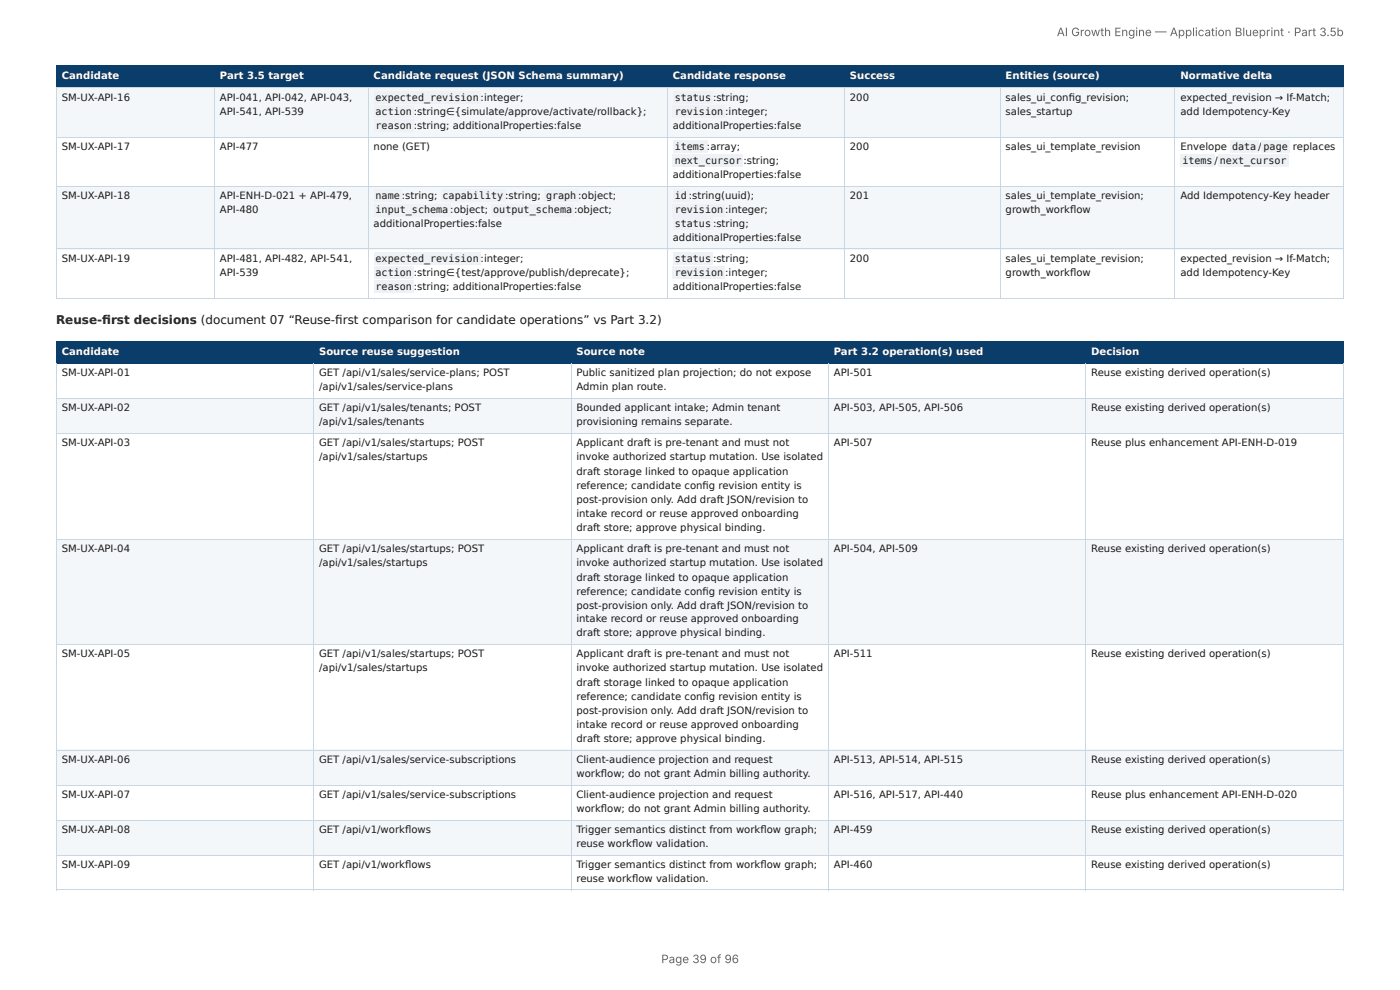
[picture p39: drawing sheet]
<svg xmlns="http://www.w3.org/2000/svg" width="297mm" height="210mm" viewBox="0 0 297 210" stroke-linecap="round" stroke-linejoin="round" font-family="sans-serif">
<defs><g id="words">
<g font-size="2.5" fill="#666">
<text x="224.5" y="7.7">AI Growth Engine — Application Blueprint · Part 3.5b</text>
<text x="140.4" y="204.5">Page 39 of 96</text>
</g>
<text font-size="2.5" fill="#1a1a1a" x="11.9" y="68.8">Reuse-fi rst decisions (document 07 “Reuse-fi rst comparison for candidate operations” vs Part 3.2)</text>
<g font-size="2.1" fill="#fff">
<text x="13.1" y="16.8">Candidate</text>
<text x="46.7" y="16.8">Part 3.5 target</text>
<text x="79.4" y="16.8">Candidate request (JSON Schema summary)</text>
<text x="142.9" y="16.8">Candidate response</text>
<text x="180.5" y="16.8">Success</text>
<text x="213.6" y="16.8">Entities (source)</text>
<text x="250.7" y="16.8">Normative delta</text>
<text x="13.1" y="75.5">Candidate</text>
<text x="67.8" y="75.5">Source reuse suggestion</text>
<text x="122.4" y="75.5">Source note</text>
<text x="177.1" y="75.5">Part 3.2 operation(s) used</text>
<text x="231.8" y="75.5">Decision</text>
</g>
<g font-size="2.1" fill="#1a1a1a">
<text x="13.1" y="21.4">SM-UX-API-16</text>
<text x="46.7" y="21.4">API-041, API-042, API-043,</text>
<text x="79.8" y="21.4">expected_revision :integer;</text>
<text x="143.3" y="21.4">status</text>
<text x="151.4" y="21.4">:string;</text>
<text x="180.5" y="21.4">200</text>
<text x="213.6" y="21.4">sales_ui_confi g_revision;</text>
<text x="250.7" y="21.4">expected_revision → If-Match;</text>
<text x="46.7" y="24.4">API-541, API-539</text>
<text x="79.8" y="24.4">action</text>
<text x="79.8" y="27.4">reason</text>
<text x="87.9" y="24.4">:string∈{simulate/approve/activate/rollback};</text>
<text x="87.9" y="27.4">:string; additionalProperties:false</text>
<text x="142.9" y="27.4">additionalProperties:false</text>
<text x="143.3" y="24.4">revision</text>
<text x="154" y="24.4">:integer;</text>
<text x="213.6" y="24.4">sales_startup</text>
<text x="250.7" y="24.4">add Idempotency-Key</text>
<text x="13.1" y="31.8">SM-UX-API-17</text>
<text x="46.7" y="31.8">API-477</text>
<text x="79.4" y="31.8">none (GET)</text>
<text x="143.3" y="31.8">items :array;</text>
<text x="143.3" y="34.9">next_cursor</text>
<text x="157.9" y="34.9">:string;</text>
<text x="180.5" y="31.8">200</text>
<text x="213.6" y="31.8">sales_ui_template_revision</text>
<text x="250.7" y="31.8">Envelope</text>
<text x="251.1" y="34.9">items</text>
<text x="258" y="34.9">/</text>
<text x="259.1" y="34.9">next_cursor</text>
<text x="261.7" y="31.8">data /</text>
<text x="268.4" y="31.8">page</text>
<text x="274.6" y="31.8">replaces</text>
<text x="142.9" y="37.9">additionalProperties:false</text>
<text x="13.1" y="42.3">SM-UX-API-18</text>
<text x="46.7" y="42.3">API-ENH-D-021 + API-479,</text>
<text x="46.7" y="45.3">API-480</text>
<text x="79.8" y="42.3">name</text>
<text x="79.8" y="45.3">input_schema :object;</text>
<text x="85.3" y="42.3">:string;</text>
<text x="94" y="42.3">capability :string;</text>
<text x="104.8" y="45.3">output_schema</text>
<text x="116" y="42.3">graph :object;</text>
<text x="121.9" y="45.3">:object;</text>
<text x="143.3" y="42.3">id :string(uuid);</text>
<text x="143.3" y="45.3">revision</text>
<text x="154" y="45.3">:integer;</text>
<text x="180.5" y="42.3">201</text>
<text x="213.6" y="42.3">sales_ui_template_revision;</text>
<text x="213.6" y="45.3">growth_workfl ow</text>
<text x="250.7" y="42.3">Add Idempotency-Key header</text>
<text x="79.4" y="48.1">additionalProperties:false</text>
<text x="142.9" y="51.1">additionalProperties:false</text>
<text x="143.3" y="48.1">status</text>
<text x="151.4" y="48.1">:string;</text>
<text x="13.1" y="55.6">SM-UX-API-19</text>
<text x="46.7" y="55.6">API-481, API-482, API-541,</text>
<text x="46.7" y="58.6">API-539</text>
<text x="79.8" y="55.6">expected_revision :integer;</text>
<text x="79.8" y="58.6">action</text>
<text x="87.9" y="58.6">:string∈{test/approve/publish/deprecate};</text>
<text x="143.3" y="55.6">status</text>
<text x="143.3" y="58.6">revision</text>
<text x="151.4" y="55.6">:string;</text>
<text x="154" y="58.6">:integer;</text>
<text x="180.5" y="55.6">200</text>
<text x="213.6" y="55.6">sales_ui_template_revision;</text>
<text x="213.6" y="58.6">growth_workfl ow</text>
<text x="250.7" y="55.6">expected_revision → If-Match;</text>
<text x="250.7" y="58.6">add Idempotency-Key</text>
<text x="79.8" y="61.6">reason</text>
<text x="87.9" y="61.6">:string; additionalProperties:false</text>
<text x="142.9" y="61.6">additionalProperties:false</text>
<text x="13.1" y="79.9">SM-UX-API-01</text>
<text x="67.8" y="79.9">GET /api/v1/sales/service-plans; POST</text>
<text x="67.8" y="82.9">/api/v1/sales/service-plans</text>
<text x="122.4" y="79.9">Public sanitized plan projection; do not expose</text>
<text x="122.4" y="82.9">Admin plan route.</text>
<text x="177.1" y="79.9">API-501</text>
<text x="231.8" y="79.9">Reuse existing derived operation(s)</text>
<text x="13.1" y="87.3">SM-UX-API-02</text>
<text x="67.8" y="87.3">GET /api/v1/sales/tenants; POST</text>
<text x="122.4" y="87.3">Bounded applicant intake; Admin tenant</text>
<text x="177.1" y="87.3">API-503, API-505, API-506</text>
<text x="231.8" y="87.3">Reuse existing derived operation(s)</text>
<text x="13.1" y="94.7">SM-UX-API-03</text>
<text x="67.8" y="90.3">/api/v1/sales/tenants</text>
<text x="67.8" y="94.7">GET /api/v1/sales/startups; POST</text>
<text x="122.4" y="90.3">provisioning remains separate.</text>
<text x="122.4" y="94.7">Applicant draft is pre-tenant and must not</text>
<text x="177.1" y="94.7">API-507</text>
<text x="231.8" y="94.7">Reuse plus enhancement API-ENH-D-019</text>
<text x="67.8" y="97.8">/api/v1/sales/startups</text>
<text x="122.4" y="97.8">invoke authorized startup mutation. Use isolated</text>
<text x="122.4" y="100.8">draft storage linked to opaque application</text>
<text x="122.4" y="103.8">reference; candidate confi g revision entity is</text>
<text x="122.4" y="106.8">post-provision only. Add draft JSON/revision to</text>
<text x="122.4" y="109.8">intake record or reuse approved onboarding</text>
<text x="122.4" y="112.8">draft store; approve physical binding.</text>
<text x="13.1" y="117.3">SM-UX-API-04</text>
<text x="67.8" y="117.3">GET /api/v1/sales/startups; POST</text>
<text x="122.4" y="117.3">Applicant draft is pre-tenant and must not</text>
<text x="177.1" y="117.3">API-504, API-509</text>
<text x="231.8" y="117.3">Reuse existing derived operation(s)</text>
<text x="67.8" y="120.3">/api/v1/sales/startups</text>
<text x="122.4" y="120.3">invoke authorized startup mutation. Use isolated</text>
<text x="122.4" y="123.3">draft storage linked to opaque application</text>
<text x="122.4" y="126.3">reference; candidate confi g revision entity is</text>
<text x="122.4" y="129.3">post-provision only. Add draft JSON/revision to</text>
<text x="122.4" y="132.1">intake record or reuse approved onboarding</text>
<text x="122.4" y="135.1">draft store; approve physical binding.</text>
<text x="13.1" y="139.6">SM-UX-API-05</text>
<text x="67.8" y="139.6">GET /api/v1/sales/startups; POST</text>
<text x="67.8" y="142.6">/api/v1/sales/startups</text>
<text x="122.4" y="139.6">Applicant draft is pre-tenant and must not</text>
<text x="122.4" y="142.6">invoke authorized startup mutation. Use isolated</text>
<text x="177.1" y="139.6">API-511</text>
<text x="231.8" y="139.6">Reuse existing derived operation(s)</text>
<text x="122.4" y="145.6">draft storage linked to opaque application</text>
<text x="122.4" y="148.6">reference; candidate confi g revision entity is</text>
<text x="122.4" y="151.6">post-provision only. Add draft JSON/revision to</text>
<text x="122.4" y="154.6">intake record or reuse approved onboarding</text>
<text x="122.4" y="157.6">draft store; approve physical binding.</text>
<text x="13.1" y="162.1">SM-UX-API-06</text>
<text x="67.8" y="162.1">GET /api/v1/sales/service-subscriptions</text>
<text x="122.4" y="162.1">Client-audience projection and request</text>
<text x="122.4" y="165.1">workfl ow; do not grant Admin billing authority.</text>
<text x="177.1" y="162.1">API-513, API-514, API-515</text>
<text x="231.8" y="162.1">Reuse existing derived operation(s)</text>
<text x="13.1" y="169.5">SM-UX-API-07</text>
<text x="67.8" y="169.5">GET /api/v1/sales/service-subscriptions</text>
<text x="122.4" y="169.5">Client-audience projection and request</text>
<text x="122.4" y="172.5">workfl ow; do not grant Admin billing authority.</text>
<text x="177.1" y="169.5">API-516, API-517, API-440</text>
<text x="231.8" y="169.5">Reuse plus enhancement API-ENH-D-020</text>
<text x="13.1" y="176.9">SM-UX-API-08</text>
<text x="67.8" y="176.9">GET /api/v1/workfl ows</text>
<text x="122.4" y="176.9">Trigger semantics distinct from workfl ow graph;</text>
<text x="122.4" y="180">reuse workfl ow validation.</text>
<text x="177.1" y="176.9">API-459</text>
<text x="231.8" y="176.9">Reuse existing derived operation(s)</text>
<text x="13.1" y="184.4">SM-UX-API-09</text>
<text x="67.8" y="184.4">GET /api/v1/workfl ows</text>
<text x="122.4" y="184.4">Trigger semantics distinct from workfl ow graph;</text>
<text x="177.1" y="184.4">API-460</text>
<text x="231.8" y="184.4">Reuse existing derived operation(s)</text>
<text x="122.4" y="187.2">reuse workfl ow validation.</text>
</g>
</g></defs>
<g fill="#0b3d6b">
<path d="M12.1 14h33.6v4.6h-33.6z"/>
<path d="M45.7 14h32.5v4.6h-32.5z"/>
<path d="M78.2 14h63.5v4.6h-63.5z"/>
<path d="M141.7 14h37.8v4.6h-37.8z"/>
<path d="M179.5 14h33v4.6h-33z"/>
<path d="M212.5 14h37.1v4.6h-37.1z"/>
<path d="M249.6 14h35.8v4.6h-35.8z"/>
</g>
<g fill="#f4f7fa">
<path d="M12.1 18.6h33.6v10.4h-33.6z"/>
<path d="M45.7 18.6h32.5v10.4h-32.5z"/>
<path d="M78.2 18.6h63.5v10.4h-63.5z"/>
<path d="M141.7 18.6h37.8v10.4h-37.8z"/>
<path d="M179.5 18.6h33v10.4h-33z"/>
<path d="M212.5 18.6h37.1v10.4h-37.1z"/>
<path d="M249.6 18.6h35.8v10.4h-35.8z"/>
<path d="M12.1 39.5h33.6v13.4h-33.6z"/>
<path d="M45.7 39.5h32.5v13.4h-32.5z"/>
<path d="M78.2 39.5h63.5v13.4h-63.5z"/>
<path d="M141.7 39.5h37.8v13.4h-37.8z"/>
<path d="M179.5 39.5h33v13.4h-33z"/>
<path d="M212.5 39.5h37.1v13.4h-37.1z"/>
<path d="M249.6 39.5h35.8v13.4h-35.8z"/>
</g>
<path d="M11.9 13.9h273.5M11.9 18.7h273.5M12 13.8v5M45.6 13.8v5M78.3 13.8v5M141.8 13.8v5M179.4 13.8v5M212.6 13.8v5M249.5 13.8v5M285.3 13.8v5" fill="none" stroke="#0b3d6b" stroke-width=".21"/>
<g fill="none" stroke="#c9d6e3" stroke-width=".21">
<path d="M11.9 18.7h273.5M12 18.8v44.6M45.6 18.8v44.6M78.3 18.8v44.6M141.8 18.8v44.6M179.4 18.8v44.6M212.6 18.8v44.6M249.5 18.8v44.6M285.3 18.8v44.6M11.9 29.1h273.5M11.9 39.6h273.5M11.9 52.8h273.5"/>
<path d="M11.9 63.3h273.5"/>
</g>
<g fill="#0b3d6b">
<path d="M12.1 72.4h54.7v4.9h-54.7z"/>
<path d="M66.8 72.4h54.6v4.9h-54.6z"/>
<path d="M121.4 72.4h54.7v4.9h-54.7z"/>
<path d="M176.1 72.4h54.7v4.9h-54.7z"/>
<path d="M230.8 72.4h54.6v4.9h-54.6z"/>
</g>
<g fill="#f4f7fa">
<path d="M12.1 84.7h54.7v7.4h-54.7z"/>
<path d="M66.8 84.7h54.6v7.4h-54.6z"/>
<path d="M121.4 84.7h54.7v7.4h-54.7z"/>
<path d="M176.1 84.7h54.7v7.4h-54.7z"/>
<path d="M230.8 84.7h54.6v7.4h-54.6z"/>
<path d="M12.1 114.4h54.7v22.6h-54.7z"/>
<path d="M66.8 114.4h54.6v22.6h-54.6z"/>
<path d="M121.4 114.4h54.7v22.6h-54.7z"/>
<path d="M176.1 114.4h54.7v22.6h-54.7z"/>
<path d="M230.8 114.4h54.6v22.6h-54.6z"/>
<path d="M12.1 159.3h54.7v7.4h-54.7z"/>
<path d="M66.8 159.3h54.6v7.4h-54.6z"/>
<path d="M121.4 159.3h54.7v7.4h-54.7z"/>
<path d="M176.1 159.3h54.7v7.4h-54.7z"/>
<path d="M230.8 159.3h54.6v7.4h-54.6z"/>
<path d="M12.1 174.1h54.7v7.5h-54.7z"/>
<path d="M66.8 174.1h54.6v7.5h-54.6z"/>
<path d="M121.4 174.1h54.7v7.5h-54.7z"/>
<path d="M176.1 174.1h54.7v7.5h-54.7z"/>
<path d="M230.8 174.1h54.6v7.5h-54.6z"/>
</g>
<path d="M11.9 72.5h273.5M11.9 77.2h273.5M12 72.4v4.9M66.7 72.4v4.9M121.3 72.4v4.9M176 72.4v4.9M230.7 72.4v4.9M285.3 72.4v4.9" fill="none" stroke="#0b3d6b" stroke-width=".21"/>
<g fill="none" stroke="#c9d6e3" stroke-width=".21">
<path d="M12 77.3v111.7M66.7 77.3v111.7M121.3 77.3v111.7M176 77.3v111.7M230.7 77.3v111.7M285.3 77.3v111.7M11.9 84.6h273.5M11.9 92h273.5M11.9 114.5h273.5M11.9 136.8h273.5M11.9 159.4h273.5M11.9 166.8h273.5"/>
<path d="M11.9 174.2h273.5M11.9 181.7h273.5M11.9 188.9h273.5"/>
</g>
<g fill="#eef2f6">
<path d="M79.4 19.4h22.7v2.6h-22.7z"/>
<path d="M79.4 22.4h8.5v2.6h-8.5z"/>
<path d="M79.4 25.4h8.5v2.6h-8.5z"/>
<path d="M142.9 19.4h8.5v2.6h-8.5z"/>
<path d="M142.9 22.4h11.1v2.6h-11.1z"/>
<path d="M142.9 29.8h7.3v2.6h-7.3z"/>
<path d="M142.9 32.9h14.9v2.6h-14.9z"/>
<path d="M261.3 29.8h6v2.6h-6z"/>
<path d="M267.9 29.8h6.1v2.6h-6.1z"/>
<path d="M250.7 32.9h7.2v2.6h-7.2z"/>
<path d="M258.7 32.9h15.1v2.6h-15.1z"/>
<path d="M79.4 40.3h5.9v2.6h-5.9z"/>
<path d="M93.7 40.3h13.7v2.6h-13.7z"/>
<path d="M115.6 40.3h7.2v2.6h-7.2z"/>
<path d="M79.4 43.3h16.3v2.6h-16.3z"/>
<path d="M104.4 43.3h17.4v2.6h-17.4z"/>
<path d="M142.9 40.3h3.5v2.6h-3.5z"/>
<path d="M142.9 43.3h11.1v2.6h-11.1z"/>
<path d="M142.9 46.1h8.5v2.6h-8.5z"/>
<path d="M79.4 53.5h22.7v2.7h-22.7z"/>
<path d="M79.4 56.6h8.5v2.6h-8.5z"/>
<path d="M79.4 59.6h8.5v2.6h-8.5z"/>
<path d="M142.9 53.5h8.5v2.7h-8.5z"/>
<path d="M142.9 56.6h11.1v2.6h-11.1z"/>
</g>
<use href="#words"/>
</svg>
